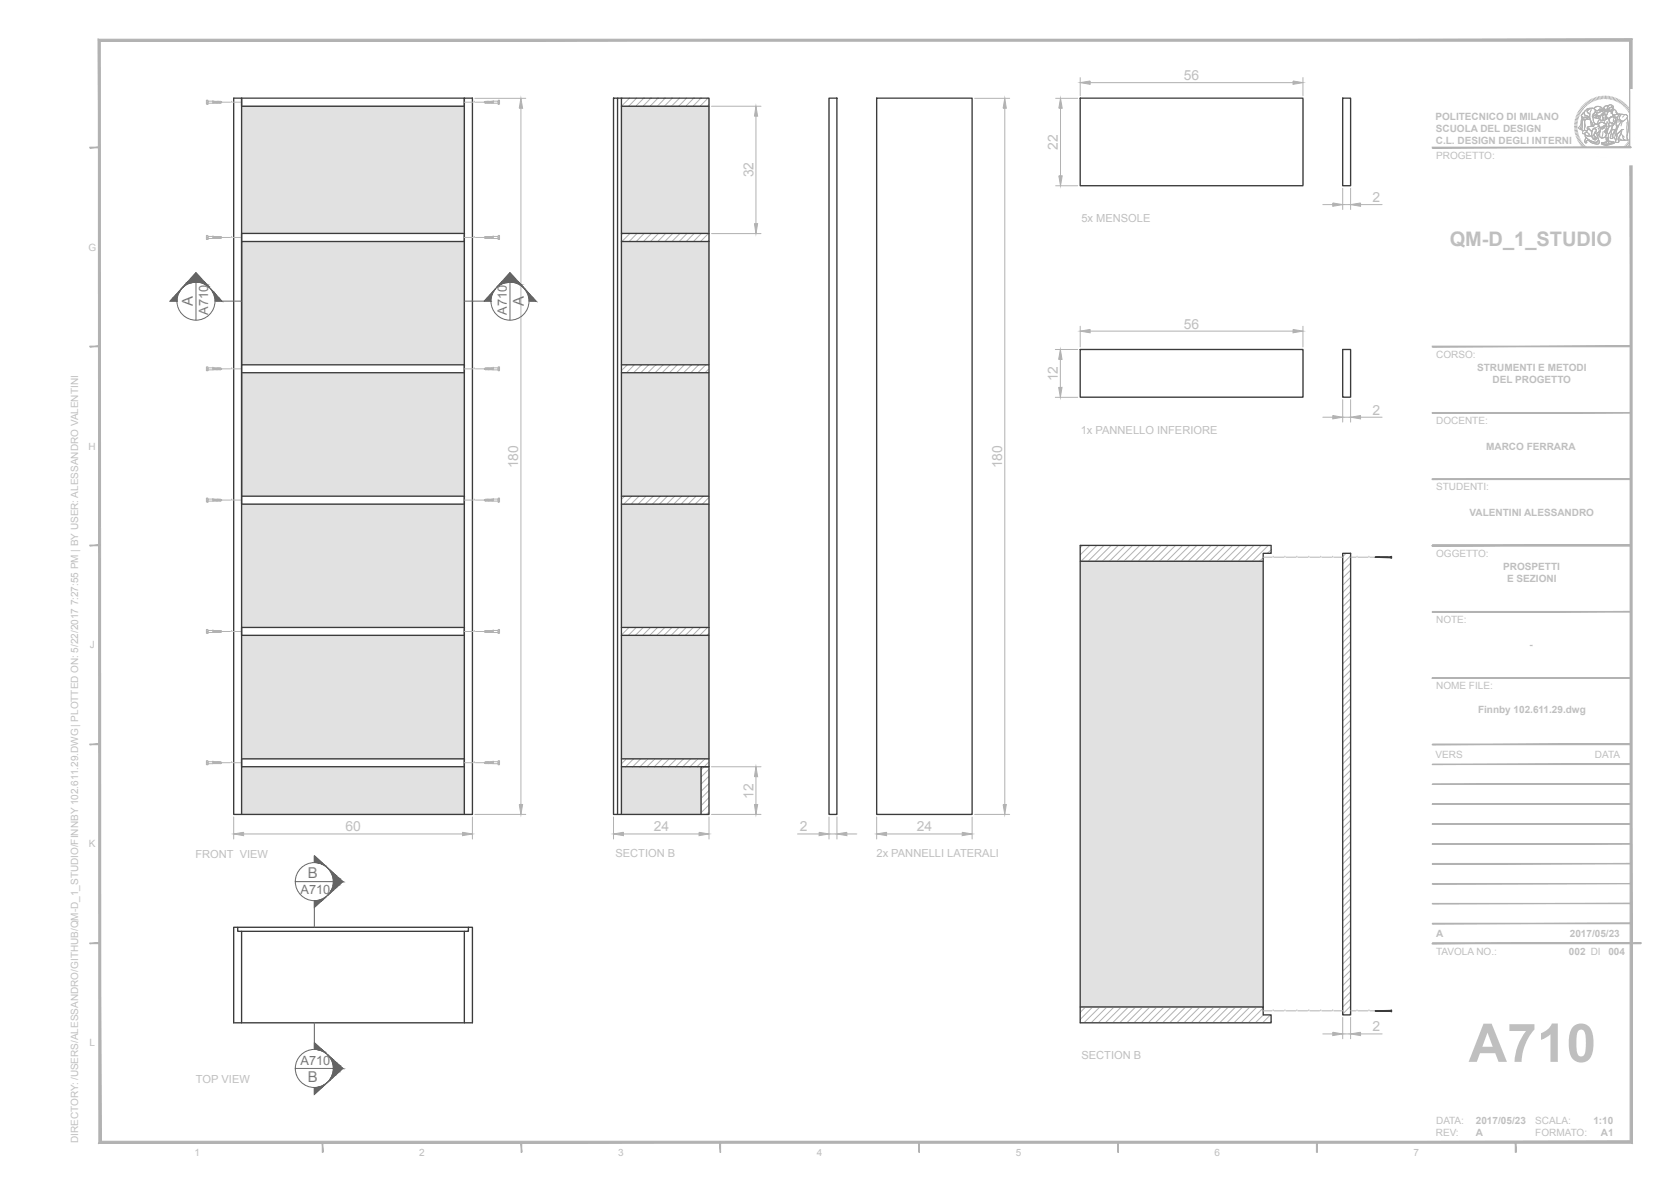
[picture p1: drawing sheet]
<svg xmlns="http://www.w3.org/2000/svg" width="420mm" height="297mm" viewBox="0 0 420 297" stroke-linecap="round" stroke-linejoin="round" font-family="sans-serif">
<defs><g id="words">
<text font-size="13.4" fill="#bfbfbf" x="369.3" y="266.9">A710</text>
<text font-size="5" fill="#bfbfbf" x="364.5" y="61.8">QM-D_1_STUDIO</text>
<g font-size="3.8" fill="#7c7c7c">
<text x="48.5" y="77" transform="rotate(-90 48.5 77)">A</text>
<text x="131.7" y="77" transform="rotate(-90 131.7 77)">A</text>
<text x="77.4" y="220.8">B</text>
<text x="77.4" y="272">B</text>
</g>
<g font-size="3.5" fill="#bfbfbf">
<text x="297.6" y="20.1">56</text>
<text x="266" y="37.6" transform="rotate(-90 266 37.6)">22</text>
<text x="189.4" y="44.6" transform="rotate(-90 189.4 44.6)">32</text>
<text x="345.1" y="50.8">2</text>
<text x="297.6" y="82.6">56</text>
<text x="266" y="95.9" transform="rotate(-90 266 95.9)">12</text>
<text x="345.1" y="104.2">2</text>
<text x="130.3" y="117.7" transform="rotate(-90 130.3 117.7)">180</text>
<text x="252" y="117.7" transform="rotate(-90 252 117.7)">180</text>
<text x="189.5" y="200.7" transform="rotate(-90 189.5 200.7)">12</text>
<text x="86.9" y="208.9">60</text>
<text x="164.4" y="208.9">24</text>
<text x="201.1" y="208.9">2</text>
<text x="230.5" y="208.9">24</text>
<text x="345.1" y="259.2">2</text>
</g>
<g font-size="3.2" fill="#7c7c7c">
<text x="52.4" y="79.1" transform="rotate(-90 52.4 79.1)">A710</text>
<text x="127.4" y="79.1" transform="rotate(-90 127.4 79.1)">A710</text>
<text x="75.6" y="224.6">A710</text>
<text x="75.6" y="267.7">A710</text>
</g>
<g font-size="2.8" fill="#bfbfbf">
<text x="271.9" y="55.9">5x MENSOLE</text>
<text x="271.7" y="109">1x PANNELLO INFERIORE</text>
<text x="49.1" y="215.6">FRONT VIEW</text>
<text x="154.7" y="215.3">SECTION B</text>
<text x="220.4" y="215.4">2x PANNELLI LATERALI</text>
<text x="271.9" y="266.2">SECTION B</text>
<text x="49.3" y="272.1">TOP VIEW</text>
</g>
<g font-size="2.5" fill="#bfbfbf">
<text x="360.9" y="30">POLITECNICO DI MILANO</text>
<text x="361" y="33">SCUOLA DEL DESIGN</text>
<text x="361" y="36.1">C.L. DESIGN DEGLI INTERNI</text>
<text x="361.1" y="39.9">PROGETTO:</text>
<text x="22.2" y="63">G</text>
<text x="361.1" y="89.9">CORSO:</text>
<text x="371.4" y="93.3">STRUMENTI E METODI</text>
<text x="375.3" y="96.3">DEL PROGETTO</text>
<text x="361.1" y="106.5">DOCENTE:</text>
<text x="22.3" y="113">H</text>
<text x="373.7" y="113">MARCO FERRARA</text>
<text x="361.1" y="123.2">STUDENTI:</text>
<text x="369.5" y="129.7">VALENTINI ALESSANDRO</text>
<text x="361.1" y="139.9">OGGETTO:</text>
<text x="378" y="143.3">PROSPETTI</text>
<text x="378.9" y="146.3">E SEZIONI</text>
<text x="361.1" y="156.5">NOTE:</text>
<text x="22.6" y="163">J</text>
<text x="384.6" y="163">-</text>
<text x="361.1" y="173.2">NOME FILE:</text>
<text x="371.6" y="179.1">Finnby 102.611.29.dwg</text>
<text x="361" y="190.5">VERS</text>
<text x="401" y="190.5">DATA</text>
<text x="22.4" y="213">K</text>
<text x="361.1" y="240">TAVOLA NO.:</text>
<text x="361.1" y="235.4">A</text>
<text x="394.5" y="240">002 DI</text>
<text x="394.7" y="235.4">2017/05/23</text>
<text x="404.4" y="240">004</text>
<text x="22.5" y="263">L</text>
<text x="19.6" y="287.3" transform="rotate(-90 19.6 287.3)">DIRECTORY: /USERS/ALESSANDRO/GITHUB/QM-D_1_STUDIO/FINNBY 102.611.29.DWG| PLOTTED ON: 5/22/2017 7:27:55 PM | BY USER: ALESSANDRO VALENTINI</text>
<text x="361" y="285.4">REV:</text>
<text x="361.1" y="282.5">DATA:</text>
<text x="371.1" y="285.4">A</text>
<text x="371.1" y="282.4">2017/05/23</text>
<text x="386" y="282.5">SCALA:</text>
<text x="386" y="285.4">FORMATO:</text>
<text x="400.6" y="282.4">1:10</text>
<text x="402.5" y="285.4">A1</text>
<text x="48.9" y="290.4">1</text>
<text x="105.4" y="290.4">2</text>
<text x="155.4" y="290.4">3</text>
<text x="205.4" y="290.4">4</text>
<text x="255.4" y="290.4">5</text>
<text x="305.4" y="290.4">6</text>
<text x="355.4" y="290.4">7</text>
</g>
</g></defs>
<g fill="none" stroke="#3b3b3b" stroke-width=".34">
<path d="M58.8 24.7h60v180h-60zM60.7 26.7h56.1M60.7 24.7v180M116.8 24.7v180M154.3 24.7h24v180h-24zM155.3 24.7v180M156.3 26.7h22M156.3 24.7v180M208.4 24.7h2v180h-2zM220.4 24.7h24v180h-24zM271.6 24.7h56v22h-56zM337.6 24.7h2v22h-2z"/>
<path d="M116.8 58.7h-56.1v68h56.1M156.3 58.7h22M60.7 60.7h56.1M156.3 60.7h22M60.7 93.7h56.1M60.7 91.7h56.1M156.3 93.7h22M156.3 91.7h22M271.6 87.8h56v12h-56zM337.6 87.8h2v12h-2zM60.7 124.7h56.1M156.3 126.7h22"/>
<path d="M156.3 124.7h22M337.6 139.1h2v115.9h-2zM349.8 139.9v.3l-4-.2 4.1-.1-.1 .3M60.7 159.7h56.1M60.7 157.7h56.1M156.3 159.7h22M156.3 157.7h22M271.6 141h46M317.6 141v-1.9h2v-2h-48v119.9h48v-2h-2v-1.9h-46M317.6 141v112.1M60.7 192.7h56.1M60.7 190.7h56.1"/>
<path d="M156.3 192.7h22h-2v12M156.3 190.7h22M59.8 233h58M60.7 234h56.1M60.7 257v-23h-.9v-1h-1v24h60v-24h-1v1h-1v23M349.8 253.9v.3l-4-.2 4.1-.1-.1 .3"/>
</g>
<g fill="#e1e1e1" stroke="#e1e1e1" stroke-width=".25">
<path d="M60.7 26.7l56.1 32h-56.1z"/>
<path d="M60.7 26.7h56.1v32z"/>
<path d="M156.3 192.7l20 12h-20z"/>
<path d="M156.3 192.7h20v12z"/>
<path d="M156.3 159.7l22 31h-22z"/>
<path d="M156.3 159.7h22v31z"/>
<path d="M156.3 126.7l22 31h-22z"/>
<path d="M156.3 126.7h22v31z"/>
<path d="M156.3 93.7l22 31h-22z"/>
<path d="M156.3 93.7h22v31z"/>
<path d="M156.3 60.7l22 31h-22z"/>
<path d="M156.3 60.7h22v31z"/>
<path d="M156.3 26.7l22 32h-22z"/>
<path d="M156.3 26.7h22v32z"/>
<path d="M60.7 192.7l56.1 12h-56.1z"/>
<path d="M60.7 192.7h56.1v12z"/>
<path d="M60.7 159.7l56.1 31h-56.1z"/>
<path d="M60.7 159.7h56.1v31z"/>
<path d="M60.7 126.7l56.1 31h-56.1z"/>
<path d="M60.7 126.7h56.1v31z"/>
<path d="M60.7 93.7l56.1 31h-56.1z"/>
<path d="M60.7 93.7h56.1v31z"/>
<path d="M60.7 60.7l56.1 31h-56.1z"/>
<path d="M60.7 60.7h56.1v31z"/>
<path d="M271.6 141l46 112.1h-46z"/>
<path d="M271.6 141h46v112.1z"/>
</g>
<g fill="none" stroke="#b2b2b2" stroke-width=".25">
<path d="M51.9 25.2h.4v1h-.4zM51.9 25.7h.4M52.3 25.4h1.2l.1 .5h-1.3zM53.6 25.5h.1M53.6 25.5v.4h.2M53.6 25.9h.1M53.6 25.4l.1 .5M53.7 25.5l.1 .4M53.7 25.5h.2M53.8 25.9h.2M53.9 25.5h.2M53.9 25.5l.1 .4"/>
<path d="M54 25.9h.1M54 25.4l.1 .5M54.1 25.5v.4M54.1 25.5h.1M54.1 25.9h.2M54.2 25.5h.2M54.2 25.5l.1 .4M54.3 25.9h.2M54.3 25.4l.1 .5M54.4 25.5l.1 .4M54.4 25.5h.2M54.5 25.9h.2"/>
<path d="M54.6 25.5h.1M54.6 25.5l.1 .4M54.7 25.9h.1M54.7 25.4v.5M54.7 25.5l.1 .4M54.7 25.5h.2M54.8 25.9h.2M54.9 25.5h.2M54.9 25.5l.1 .4M55 25.9h.2M55 25.4l.1 .5M55.1 25.5l.1 .4"/>
<path d="M55.1 25.5h.1M55.2 25.9h.1M55.2 25.5h.2M55.2 25.5l.1 .4M55.3 25.9h.2M55.3 25.4l.1 .5M55.4 25.5l.1 .4M55.4 25.5l.1 .1M55.5 25.6h.1M55.5 25.6l.1 .3 .1-.2M55.6 25.8l-.1 .1M55.6 25.5v.4"/>
<path d="M55.6 25.6l.2 .1zM55.8 25.7h2.2M58.3 25.7h.1M58.5 25.7h2.2M116.8 25.7h2.2M119.3 25.7h.1M119.5 25.7h2.3M121.8 25.7l.1-.1zM122 25.8v.1M122 25.5l-.1 .4M122 25.6h-.1M122 25.6l-.1 .3v-.2"/>
<path d="M122 25.9h.2M122.1 25.5h.2M122.1 25.5l-.1 .4M122.1 25.5l-.1 .1M122.2 25.9h.2M122.2 25.4l-.1 .5M122.3 25.5h.2M122.3 25.5l-.1 .4M122.4 25.9h.2M122.5 25.5h.1M122.5 25.5l-.1 .4M122.6 25.9h.1"/>
<path d="M122.6 25.4l-.1 .5M122.6 25.5h.2M122.6 25.5v.4M122.7 25.9h.2M122.8 25.5h.2M122.8 25.5l-.1 .4M122.9 25.9h.2M122.9 25.4l-.1 .5M123 25.5h.1M123 25.5l-.1 .4M123.1 25.9h.1M123.1 25.5h.2"/>
<path d="M123.1 25.5v.4M123.2 25.9h.2M123.2 25.4l-.1 .5M123.3 25.5h.2M123.3 25.5l-.1 .4M123.4 25.9h.2M123.5 25.5h.2M123.5 25.5l-.1 .4M123.6 25.9h.1M123.6 25.4l-.1 .5M123.7 25.5h.1M123.7 25.5l-.1 .4"/>
<path d="M123.8 25.5h.2M123.8 25.5l-.1 .4M123.9 25.9h.1M123.9 25.4l-.1 .5M124 25.5l1.3-.1v.5h-1.2zM124 25.5l-.1 .4h-.2M124 25.5h.1M125.3 25.2h.3v1h-.3zM125.3 25.7h.3M156.5 24.7l-.2 .2M158.3 24.7l-2 2M160.1 24.7l-2 2"/>
<path d="M161.9 24.7l-2 2M163.7 24.7l-2 2M165.4 24.7l-2 2M167.3 24.7l-2 2M169 24.7l-2 2M170.9 24.7l-2.1 2M172.6 24.7l-2 2M174.5 24.7l-2.1 2M176.2 24.7l-2 2M178 24.7l-2 2M178.3 26.2l-.5 .5M395.9 31.8h.6"/>
<path d="M395.9 31.1h.7M395.9 31.4h.7M395.9 30.7l.7 .1M396 30.3l.7 .2M396.1 30l.6 .1M396.2 29.7l.6 .1M396.3 29.3l.6 .2M396.4 29l.6 .2M396.5 28.6l.7 .3M396.6 32.1h-.7M396.6 32.4l-.7 .1M396.6 32.8h-.7"/>
<path d="M396.7 33l-.7 .2M396.7 28.3l.6 .3M396.7 33.4l-.6 .1M396.8 33.7l-.6 .2M396.9 28l.6 .3M396.9 34l-.6 .2M397 27.7l.6 .4M397 34.3l-.6 .2M397.1 34.6l-.6 .3M397.3 27.4l.5 .4M397.3 34.9l-.6 .3M397.4 35.2l-.6 .3"/>
<path d="M397.5 27.1l.5 .4M397.6 35.5l-.6 .3M397.7 26.8l.5 .5M397.8 35.8l-.6 .3M397.9 26.6l.5 .4M398 36l-.6 .4M398.2 26.3l.5 .5M398.2 36.3l-.6 .4M398.4 36.5l-.5 .4M398.4 26.1l.5 .5M398.6 36.7l-.5 .5M398.7 25.9l.4 .5"/>
<path d="M398.9 36.9l-.5 .6M399 25.6l.4 .5M399.1 37.2l-.4 .5M399.3 25.4l.4 .6M399.4 37.4l-.5 .5M399.6 25.2l.3 .6M399.6 37.6l-.4 .5M399.9 37.7l-.4 .6M399.9 25l.3 .6M400.2 37.9l-.4 .6M400.2 24.9l.3 .6M400.5 38l-.3 .7"/>
<path d="M400.6 24.8l.2 .5M400.8 38.2l-.3 .6M400.9 24.6l.2 .7M401.1 38.3l-.3 .6M401.2 24.5l.2 .6M401.4 38.4l-.2 .7M401.5 24.4l.2 .6M401.7 38.5l-.2 .7M401.9 31.2l.6-.5 .6 .1 .5 .3 .2 .5h-.5l-.6 .5-.4 .1v-.3l-.3-.2zM401.9 24.3l.1 .7M402 38.6l-.2 .7M402.3 24.2l.1 .7"/>
<path d="M402.3 32l.7 .4 .4-.2 .1-.5 .3-.1v-.2l-.3-.5-1-.2-.6 .7h-.2v-.6l.5-.8 .3 .2 .9 .1 .7-.5-.1-.3 .7 .2-.2 .3 .2 .7-.2 .5 .2 .6-.4 .5-.4 .2-.3 .6-.1-.2-.1 .1 .2 .3 .3-.1v.4l.2-.2-.4 .7 .1 .4-1.1 .2-.8-.7 .4-.6 .1-1M402.3 38.7l-.1 .6M402.6 24.2l.1 .6M402.6 38.7l-.1 .7M402.7 35.9l2-.4 1.1 .2-2 .6zM403 24.2v.6M403 38.7l-.1 .7M403.3 38.8v.6M403.3 24.1l.1 .7M403.6 38.8v.6M403.7 24.1l-.1 .7M403.8 36.3l2-.6v.3l-2 .6z"/>
<path d="M403.9 32.5h.1M403.9 38.8l.1 .6M404 24.2v.6M404.1 34.6l.2-.1 .2 1-.3-.5-.3 .7zM404.3 38.7v.7M404.4 26.6l.3-.2h.4l.4 .1 .2 .4-.1 .8-.4 .8v-.7l.3-.6-.2-.4-.6 .2-.2 1.1h-.3l-.1-.8zM404.4 24.2l-.1 .6M404.6 38.7l.1 .7M404.6 29.7l.5-.3 .6-.1 .9 .2 .1 .5-.2 .5-.6 .6-.6 .1-.6-.6zM404.7 27l.6-.2 .2 .4-.5 .7a.33 .33 0 0 1-.3 0 .33 .33 0 0 1-.2-.3zM404.7 31.7l.8-.1-.4 1.1-.7 1 .1 .4a.2 .2 0 0 1 0 .3 .2 .2 0 0 1-.3 .1l-.3 .7-.2-1.1zM404.7 24.2l-.1 .7"/>
<path d="M404.9 38.6l.1 .7M405.1 24.3l-.1 .7M405.1 32.7l.3-.1a.36 .36 0 0 1 .6 .1 .36 .36 0 0 1-.2 .5l-.4 .7v.4a.32 .32 0 0 1-.1 .5 .32 .32 0 0 1-.4-.3l.2-.8zM405.2 38.6l.2 .6M405.4 24.4l-.1 .6M405.5 29.2l.9-.5h.9l-.4 .4-.2 .6-.3-.3-.9-.1zM405.6 38.5l.1 .6M405.6 27.4l.6 .3 .5 1-.8 .3-.4-.2-.1-.5zM405.8 24.5l-.2 .6M405.8 38.4l.3 .6M406.1 30.7h.4l-.1 1.4a.69 .69 0 0 1-.9 .5l-.4 .1 .4-1.1zM406.1 24.6l-.2 .6"/>
<path d="M406.1 38.3l.3 .6M406.4 24.7l-.2 .6M406.4 38.1l.3 .7M406.7 33.6l1.1-1-.2 1-.7 1.2 .2 .8-.6 .2a.3 .3 0 0 1-.3-.2 .3 .3 0 0 1 .1-.4zM406.7 38l.3 .6M406.8 24.8l-.3 .7M407 37.8l.4 .6M407.1 25l-.3 .6M407.3 37.7l.4 .5M407.4 25.2l-.3 .6M407.6 37.5l.4 .5M407.7 28.7l.7 .2 .4-.1 .4 .4-.1 .5 .3 1.3v1.6l-.3 1.8 .3 .8h-2.2a.38 .38 0 0 1-.3-.3 .38 .38 0 0 1 .2-.4l.5-.9 .2-1-1.5 1.4-.1-.1 .4-1.6 .6-1.2a.57 .57 0 0 1 .8-.5l-.8-.8v-.4z"/>
<path d="M407.7 25.4l-.4 .5M407.8 37.3l.5 .5M408 25.6l-.4 .5M408.1 37.1l.4 .5M408.3 25.8l-.4 .5M408.3 36.9l.5 .5M408.6 26l-.5 .5M408.6 36.6l.5 .5M408.8 36.4l.5 .5M408.8 26.2l-.5 .5M409 36.1l.5 .5M409.1 26.5l-.5 .5"/>
<path d="M409.2 35.9l.5 .4M409.3 26.8l-.5 .4M409.4 35.6l.6 .4M409.5 27l-.5 .5M409.5 35.3l.6 .4M409.7 35l.6 .4M409.8 27.3l-.6 .4M409.9 34.8l.6 .2M410 27.6l-.6 .4M410 34.5l.6 .2M410.1 34.1l.7 .3M410.2 27.9l-.6 .4"/>
<path d="M410.2 33.9l.6 .2M410.3 33.6l.6 .1M410.3 28.2l-.6 .4M410.4 33.2l.6 .2M410.4 32.9l.7 .1M410.5 32.6l.6 .1M410.5 32h.7M410.5 28.6l-.6 .3M410.5 32.2l.7 .1M410.6 28.9l-.6 .3M410.8 29.2l-.7 .2M410.9 29.6l-.7 .1"/>
<path d="M411 29.9l-.7 .2M411.1 30.3l-.7 .1M411.1 30.6l-.7 .1M411.1 31h-.6M411.2 31.7h-.7M411.2 31.3l-.7 .1M51.9 59.2h.4v1h-.4zM51.9 59.7h.4M52.3 59.4h1.2l.1 .4-1.3 .1zM53.6 59.5h.1M53.6 59.5v.3h.2M53.6 59.8h.1"/>
<path d="M53.6 59.4l.1 .5M53.7 59.5l.1 .3M53.7 59.5h.2M53.8 59.8h.2M53.9 59.5h.2M53.9 59.5l.1 .3M54 59.8h.1M54 59.4l.1 .5M54.1 59.5v.3M54.1 59.5h.1M54.1 59.8h.2M54.2 59.5h.2"/>
<path d="M54.2 59.5l.1 .3M54.3 59.8h.2M54.3 59.4l.1 .5M54.4 59.5l.1 .3M54.4 59.5h.2M54.5 59.8h.2M54.6 59.5h.1M54.6 59.5l.1 .3M54.7 59.8h.1M54.7 59.4v.5M54.7 59.5l.1 .3M54.7 59.5h.2"/>
<path d="M54.8 59.8h.2M54.9 59.5h.2M54.9 59.5l.1 .3M55 59.8h.2M55 59.4l.1 .5M55.1 59.5l.1 .3M55.1 59.5h.1M55.2 59.8h.1M55.2 59.5h.2M55.2 59.5l.1 .3M55.3 59.8h.2M55.3 59.4l.1 .5"/>
<path d="M55.4 59.5l.1 .3M55.4 59.5h.1M55.5 59.5l.1 .1M55.5 59.5l.1 .3 .1-.1M55.6 59.8h-.1M55.6 59.5v.3M55.6 59.6l.2 .1zM55.8 59.7h2.2M58.3 59.7h.1M58.5 59.7h2.2M116.8 59.7h2.2M119.3 59.7h.1"/>
<path d="M119.5 59.7h2.3M121.8 59.7l.1-.1zM122 59.8h.1M122 59.5l-.1 .3M122 59.5l-.1 .1M122 59.5l-.1 .3v-.1M122 59.8h.2M122.1 59.5h.2M122.1 59.5l-.1 .3M122.1 59.5h-.1M122.2 59.8h.2M122.2 59.4l-.1 .5"/>
<path d="M122.3 59.5h.2M122.3 59.5l-.1 .3M122.4 59.8h.2M122.5 59.5h.1M122.5 59.5l-.1 .3M122.6 59.8h.1M122.6 59.4l-.1 .5M122.6 59.5h.2M122.6 59.5v.3M122.7 59.8h.2M122.8 59.5h.2M122.8 59.5l-.1 .3"/>
<path d="M122.9 59.8h.2M122.9 59.4l-.1 .5M123 59.5h.1M123 59.5l-.1 .3M123.1 59.8h.1M123.1 59.5h.2M123.1 59.5v.3M123.2 59.8h.2M123.2 59.4l-.1 .5M123.3 59.5h.2M123.3 59.5l-.1 .3M123.4 59.8h.2"/>
<path d="M123.5 59.5h.2M123.5 59.5l-.1 .3M123.6 59.8h.1M123.6 59.4l-.1 .5M123.7 59.5h.1M123.7 59.5l-.1 .3M123.8 59.5h.2M123.8 59.5l-.1 .3M123.9 59.8h.1M123.9 59.4l-.1 .5M124 59.5l1.3-.1v.5h-1.2zM124 59.5l-.1 .3h-.2"/>
<path d="M124 59.5h.1M125.3 59.2h.3v1h-.3zM125.3 59.7h.3M156.6 58.7l-.3 .3M158.4 58.7l-2 2M160.2 58.7l-2 2M162 58.7l-2 2M163.8 58.7l-2 2M165.6 58.7l-2 2M167.4 58.7l-2 2M169.2 58.7l-2 2M171 58.7l-2 2"/>
<path d="M172.8 58.7l-2 2M174.5 58.7l-1.9 2M176.4 58.7l-2 2M178.1 58.7l-2 2M178.3 60.4l-.3 .3M51.9 92.2h.4v1h-.4zM51.9 92.7h.4M52.3 92.4h1.2l.1 .5h-1.3zM53.6 92.5h.1M53.6 92.5v.4h.2M53.6 92.9h.1M53.6 92.4l.1 .5"/>
<path d="M53.7 92.5l.1 .4M53.7 92.5h.2M53.8 92.9h.2M53.9 92.5h.2M53.9 92.5l.1 .4M54 92.9h.1M54 92.4l.1 .5M54.1 92.5v.4M54.1 92.5h.1M54.1 92.9h.2M54.2 92.5h.2M54.2 92.5l.1 .4"/>
<path d="M54.3 92.9h.2M54.3 92.4l.1 .5M54.4 92.5l.1 .4M54.4 92.5h.2M54.5 92.9h.2M54.6 92.5h.1M54.6 92.5l.1 .4M54.7 92.9h.1M54.7 92.4v.5M54.7 92.5l.1 .4M54.7 92.5h.2M54.8 92.9h.2"/>
<path d="M54.9 92.5h.2M54.9 92.5l.1 .4M55 92.9h.2M55 92.4l.1 .5M55.1 92.5l.1 .4M55.1 92.5h.1M55.2 92.9h.1M55.2 92.5h.2M55.2 92.5l.1 .4M55.3 92.9h.2M55.3 92.4l.1 .5M55.4 92.5l.1 .4"/>
<path d="M55.4 92.5l.1 .1M55.5 92.6h.1M55.5 92.6l.1 .3 .1-.2M55.6 92.8l-.1 .1M55.6 92.5v.4M55.6 92.6l.2 .1zM55.8 92.7h2.2M58.3 92.7h.1M58.5 92.7h2.2M116.8 92.7h2.2M119.3 92.7h.1M119.5 92.7h2.3"/>
<path d="M121.8 92.7l.1-.1zM122 92.8v.1M122 92.5l-.1 .4M122 92.6h-.1M122 92.6l-.1 .3v-.2M122 92.9h.2M122.1 92.5h.2M122.1 92.5l-.1 .4M122.1 92.5l-.1 .1M122.2 92.9h.2M122.2 92.4l-.1 .5M122.3 92.5h.2"/>
<path d="M122.3 92.5l-.1 .4M122.4 92.9h.2M122.5 92.5h.1M122.5 92.5l-.1 .4M122.6 92.9h.1M122.6 92.4l-.1 .5M122.6 92.5h.2M122.6 92.5v.4M122.7 92.9h.2M122.8 92.5h.2M122.8 92.5l-.1 .4M122.9 92.9h.2"/>
<path d="M122.9 92.4l-.1 .5M123 92.5h.1M123 92.5l-.1 .4M123.1 92.9h.1M123.1 92.5h.2M123.1 92.5v.4M123.2 92.9h.2M123.2 92.4l-.1 .5M123.3 92.5h.2M123.3 92.5l-.1 .4M123.4 92.9h.2M123.5 92.5h.2"/>
<path d="M123.5 92.5l-.1 .4M123.6 92.9h.1M123.6 92.4l-.1 .5M123.7 92.5h.1M123.7 92.5l-.1 .4M123.8 92.5h.2M123.8 92.5l-.1 .4M123.9 92.9h.1M123.9 92.4l-.1 .5M124 92.5l1.3-.1v.5h-1.2zM124 92.5l-.1 .4h-.2M124 92.5h.1"/>
<path d="M125.3 92.2h.3v1h-.3zM125.3 92.7h.3M157.7 91.7l-1.4 1.4M159.5 91.7l-2 2M161.3 91.7l-2 2M163.1 91.7l-2 2M164.9 91.7l-2 2M166.7 91.7l-2 2M168.5 91.7l-2 2M170.3 91.7l-2 2M172.1 91.7l-2 2M173.9 91.7l-2 2"/>
<path d="M175.7 91.7l-2 2M177.5 91.7l-2 2M178.3 92.7l-1 1M51.9 125.2h.4v1h-.4zM51.9 125.7h.4M52.3 125.4h1.2l.1 .4-1.3 .1zM53.6 125.5h.1M53.6 125.5v.3h.2M53.6 125.8h.1M53.6 125.4l.1 .5M53.7 125.5l.1 .3M53.7 125.5h.2"/>
<path d="M53.8 125.8h.2M53.9 125.5h.2M53.9 125.5l.1 .3M54 125.8h.1M54 125.4l.1 .5M54.1 125.5v.3M54.1 125.5h.1M54.1 125.8h.2M54.2 125.5h.2M54.2 125.5l.1 .3M54.3 125.8h.2M54.3 125.4l.1 .5"/>
<path d="M54.4 125.5l.1 .3M54.4 125.5h.2M54.5 125.8h.2M54.6 125.5h.1M54.6 125.5l.1 .3M54.7 125.8h.1M54.7 125.4v.5M54.7 125.5l.1 .3M54.7 125.5h.2M54.8 125.8h.2M54.9 125.5h.2M54.9 125.5l.1 .3"/>
<path d="M55 125.8h.2M55 125.4l.1 .5M55.1 125.5l.1 .3M55.1 125.5h.1M55.2 125.8h.1M55.2 125.5h.2M55.2 125.5l.1 .3M55.3 125.8h.2M55.3 125.4l.1 .5M55.4 125.5l.1 .3M55.4 125.5l.1 .1M55.5 125.6h.1"/>
<path d="M55.5 125.6l.1 .2 .1-.1M55.6 125.8h-.1M55.6 125.5v.3M55.6 125.6l.2 .1zM55.8 125.7h2.2M58.3 125.7h.1M58.5 125.7h2.2M116.8 125.7h2.2M119.3 125.7h.1M119.5 125.7h2.3M121.8 125.7l.1-.1zM122 125.8h.1"/>
<path d="M122 125.5l-.1 .3M122 125.6h-.1M122 125.6l-.1 .2v-.1M122 125.8h.2M122.1 125.5h.2M122.1 125.5l-.1 .3M122.1 125.5l-.1 .1M122.2 125.8h.2M122.2 125.4l-.1 .5M122.3 125.5h.2M122.3 125.5l-.1 .3M122.4 125.8h.2"/>
<path d="M122.5 125.5h.1M122.5 125.5l-.1 .3M122.6 125.8h.1M122.6 125.4l-.1 .5M122.6 125.5h.2M122.6 125.5v.3M122.7 125.8h.2M122.8 125.5h.2M122.8 125.5l-.1 .3M122.9 125.8h.2M122.9 125.4l-.1 .5M123 125.5h.1"/>
<path d="M123 125.5l-.1 .3M123.1 125.8h.1M123.1 125.5h.2M123.1 125.5v.3M123.2 125.8h.2M123.2 125.4l-.1 .5M123.3 125.5h.2M123.3 125.5l-.1 .3M123.4 125.8h.2M123.5 125.5h.2M123.5 125.5l-.1 .3M123.6 125.8h.1"/>
<path d="M123.6 125.4l-.1 .5M123.7 125.5h.1M123.7 125.5l-.1 .3M123.8 125.5h.2M123.8 125.5l-.1 .3M123.9 125.8h.1M123.9 125.4l-.1 .5M124 125.5l1.3-.1v.5h-1.2zM124 125.5l-.1 .3h-.2M124 125.5h.1M125.3 125.2h.3v1h-.3zM125.3 125.7h.3"/>
<path d="M157.1 124.7l-.8 .8M158.8 124.7l-2 2M160.7 124.7l-2 2M162.4 124.7l-2 2M164.3 124.7l-2.1 2M166 124.7l-2 2M167.8 124.7l-2 2M169.6 124.7l-2 2M171.4 124.7l-2 2M173.2 124.7l-2 2M175 124.7l-2 2M176.8 124.7l-2 2"/>
<path d="M178.3 125l-1.7 1.7M272.2 137.1l-.6 .6M274 137.1l-2.4 2.3M275.8 137.1l-4 3.9M277.6 137.1l-4 3.9M279.4 137.1l-4 3.9M281.2 137.1l-4 3.9M283 137.1l-4 3.9M284.8 137.1l-4 3.9M286.6 137.1l-4 3.9M288.4 137.1l-4 3.9M290.2 137.1l-4 3.9"/>
<path d="M292 137.1l-4 3.9M293.8 137.1l-4 3.9M295.6 137.1l-4.1 3.9M297.3 137.1l-3.9 3.9M299.2 137.1l-4.1 3.9M300.9 137.1l-3.9 3.9M302.7 137.1l-4 3.9M304.5 137.1l-4 3.9M306.3 137.1l-4 3.9M308.1 137.1l-4 3.9M309.9 137.1l-4 3.9M311.7 137.1l-4 3.9"/>
<path d="M313.5 137.1l-4 3.9M315.3 137.1l-4 3.9M317.1 137.1l-4 3.9M318.9 137.1l-4 3.9M319.6 138.2l-.9 .9M338.5 139.1l-.9 .8M339.6 139.7l-2 2M51.9 158.2h.4v1h-.4zM51.9 158.7h.4M52.3 158.4h1.2l.1 .5h-1.3zM53.6 158.5h.1M53.6 158.5v.4h.2"/>
<path d="M53.6 158.9h.1M53.6 158.4l.1 .5M53.7 158.5l.1 .4M53.7 158.5h.2M53.8 158.9h.2M53.9 158.5h.2M53.9 158.5l.1 .4M54 158.9h.1M54 158.4l.1 .5M54.1 158.5v.4M54.1 158.5h.1M54.1 158.9h.2"/>
<path d="M54.2 158.5h.2M54.2 158.5l.1 .4M54.3 158.9h.2M54.3 158.4l.1 .5M54.4 158.5l.1 .4M54.4 158.5h.2M54.5 158.9h.2M54.6 158.5h.1M54.6 158.5l.1 .4M54.7 158.9h.1M54.7 158.4v.5M54.7 158.5l.1 .4"/>
<path d="M54.7 158.5h.2M54.8 158.9h.2M54.9 158.5h.2M54.9 158.5l.1 .4M55 158.9h.2M55 158.4l.1 .5M55.1 158.5l.1 .4M55.1 158.5h.1M55.2 158.9h.1M55.2 158.5h.2M55.2 158.5l.1 .4M55.3 158.9h.2"/>
<path d="M55.3 158.4l.1 .5M55.4 158.5l.1 .4M55.4 158.5l.1 .1M55.5 158.6h.1M55.5 158.6l.1 .3 .1-.2M55.6 158.8l-.1 .1M55.6 158.5v.4M55.6 158.6l.2 .1zM55.8 158.7h2.2M58.3 158.7h.1M58.5 158.7h2.2M116.8 158.7h2.2"/>
<path d="M119.3 158.7h.1M119.5 158.7h2.3M121.8 158.7l.1-.1zM122 158.8v.1M122 158.5l-.1 .4M122 158.6h-.1M122 158.6l-.1 .3v-.2M122 158.9h.2M122.1 158.5h.2M122.1 158.5l-.1 .4M122.1 158.5l-.1 .1M122.2 158.9h.2"/>
<path d="M122.2 158.4l-.1 .5M122.3 158.5h.2M122.3 158.5l-.1 .4M122.4 158.9h.2M122.5 158.5h.1M122.5 158.5l-.1 .4M122.6 158.9h.1M122.6 158.4l-.1 .5M122.6 158.5h.2M122.6 158.5v.4M122.7 158.9h.2M122.8 158.5h.2"/>
<path d="M122.8 158.5l-.1 .4M122.9 158.9h.2M122.9 158.4l-.1 .5M123 158.5h.1M123 158.5l-.1 .4M123.1 158.9h.1M123.1 158.5h.2M123.1 158.5v.4M123.2 158.9h.2M123.2 158.4l-.1 .5M123.3 158.5h.2M123.3 158.5l-.1 .4"/>
<path d="M123.4 158.9h.2M123.5 158.5h.2M123.5 158.5l-.1 .4M123.6 158.9h.1M123.6 158.4l-.1 .5M123.7 158.5h.1M123.7 158.5l-.1 .4M123.8 158.5h.2M123.8 158.5l-.1 .4M123.9 158.9h.1M123.9 158.4l-.1 .5M124 158.5l-.1 .4h-.2"/>
<path d="M124 158.5h.1M124.1 158.4h1.2v.5h-1.2zM125.3 158.2h.3v1h-.3zM125.3 158.7h.3M156.4 157.7l-.1 .1M158.2 157.7l-1.9 1.9M160 157.7l-2 2M161.8 157.7l-2 2M163.6 157.7l-2 2M165.4 157.7l-2 2M167.2 157.7l-2.1 2M169 157.7l-2 2"/>
<path d="M170.7 157.7l-2 2M172.6 157.7l-2 2M174.3 157.7l-2 2M176.1 157.7l-1.9 2M177.9 157.7l-2 2M178.3 159.2l-.6 .5M317.6 140.2l-.9 .8M317.6 140h2.2M320.1 140h.1M320.4 140h2.4M323.1 140h.1M323.4 140h2.4"/>
<path d="M326.1 140h.1M326.4 140h2.4M329.1 140h.1M329.4 140h2.4M332.1 140h.1M332.4 140h2.4M335.1 140h.1M335.4 140h2.2M339.6 141.5l-2 2M339.6 143.3l-2 2M339.6 145.1l-2 2M339.6 146.9l-2 2"/>
<path d="M339.6 148.7l-2 2M339.6 150.5l-2 2M339.6 152.3l-2 1.9M339.6 154.1l-2 2M339.6 155.9l-2 1.9M339.6 157.6l-2 2.1M339.6 159.5l-2 1.9M339.6 140h1.3M341.2 140h.1M341.5 140h2.4M344.2 140h.1M344.5 140h1.3"/>
<path d="M339.6 161.2l-2 2.1M339.6 163.1l-2 1.9M339.6 164.8l-2 2M339.6 166.7l-2 1.9M339.6 168.4l-2 2M339.6 170.2l-2 2M339.6 172l-2 2M339.6 173.8l-2 2M339.6 175.6l-2 2M339.6 177.4l-2 2M339.6 179.2l-2 2M51.9 191.2h.4v1h-.4z"/>
<path d="M51.9 191.7h.4M52.3 191.4h1.2l.1 .4-1.3 .1zM53.6 191.5h.1M53.6 191.5v.3h.2M53.6 191.8h.1M53.6 191.4l.1 .5M53.7 191.5l.1 .3M53.7 191.5h.2M53.8 191.8h.2M53.9 191.5h.2M53.9 191.5l.1 .3M54 191.8h.1"/>
<path d="M54 191.4l.1 .5M54.1 191.5v.3M54.1 191.5h.1M54.1 191.8h.2M54.2 191.5h.2M54.2 191.5l.1 .3M54.3 191.8h.2M54.3 191.4l.1 .5M54.4 191.5l.1 .3M54.4 191.5h.2M54.5 191.8h.2M54.6 191.5h.1"/>
<path d="M54.6 191.5l.1 .3M54.7 191.8h.1M54.7 191.4v.5M54.7 191.5l.1 .3M54.7 191.5h.2M54.8 191.8h.2M54.9 191.5h.2M54.9 191.5l.1 .3M55 191.8h.2M55 191.4l.1 .5M55.1 191.5l.1 .3M55.1 191.5h.1"/>
<path d="M55.2 191.8h.1M55.2 191.5h.2M55.2 191.5l.1 .3M55.3 191.8h.2M55.3 191.4l.1 .5M55.4 191.5l.1 .3M55.4 191.5l.1 .1M55.5 191.6h.1M55.5 191.6l.1 .2 .1-.1M55.6 191.8h-.1M55.6 191.5v.3M55.6 191.6l.2 .1z"/>
<path d="M55.8 191.7h2.2M58.3 191.7h.1M58.5 191.7h2.2M116.8 191.7h2.2M119.3 191.7h.1M119.5 191.7h2.3M121.8 191.7l.1-.1zM122 191.8h.1M122 191.5l-.1 .3M122 191.6h-.1M122 191.6l-.1 .2v-.1M122 191.8h.2"/>
<path d="M122.1 191.5h.2M122.1 191.5l-.1 .3M122.1 191.5l-.1 .1M122.2 191.8h.2M122.2 191.4l-.1 .5M122.3 191.5h.2M122.3 191.5l-.1 .3M122.4 191.8h.2M122.5 191.5h.1M122.5 191.5l-.1 .3M122.6 191.8h.1M122.6 191.4l-.1 .5"/>
<path d="M122.6 191.5h.2M122.6 191.5v.3M122.7 191.8h.2M122.8 191.5h.2M122.8 191.5l-.1 .3M122.9 191.8h.2M122.9 191.4l-.1 .5M123 191.5h.1M123 191.5l-.1 .3M123.1 191.8h.1M123.1 191.5h.2M123.1 191.5v.3"/>
<path d="M123.2 191.8h.2M123.2 191.4l-.1 .5M123.3 191.5h.2M123.3 191.5l-.1 .3M123.4 191.8h.2M123.5 191.5h.2M123.5 191.5l-.1 .3M123.6 191.8h.1M123.6 191.4l-.1 .5M123.7 191.5h.1M123.7 191.5l-.1 .3M123.8 191.5h.2"/>
<path d="M123.8 191.5l-.1 .3M123.9 191.8h.1M123.9 191.4l-.1 .5M124 191.5l-.1 .3h-.2M124 191.5h.1M124.1 191.4h1.2v.5h-1.2zM125.3 191.2h.3v1h-.3zM125.3 191.7h.3M157.5 190.7l-1.2 1.2M159.3 190.7l-2 2M161.1 190.7l-2 2M162.9 190.7l-2 2"/>
<path d="M164.7 190.7l-2 2M166.5 190.7l-2 2M168.3 190.7l-2 2M170.1 190.7l-2 2M171.9 190.7l-2 2M173.7 190.7l-2 2M175.5 190.7l-2 2M177.2 190.7l-1.9 2M178.3 191.5l-2 2M178.3 193.3l-2 2M178.3 195.1l-2 1.9M178.3 196.9l-2 2"/>
<path d="M178.3 198.7l-2 1.9M339.6 181l-2 2M339.6 182.8l-2 2M339.6 184.6l-2 2M339.6 186.4l-2 2M339.6 188.2l-2 2M339.6 190l-2 2M339.6 191.8l-2 2M339.6 193.6l-2 2M339.6 195.4l-2 2M339.6 197.2l-2 2M339.6 199l-2 2"/>
<path d="M178.3 200.4l-2 2.1M178.3 202.3l-2 1.9M178.3 204l-.7 .7M339.6 200.8l-2 2M339.6 202.6l-2 1.9M339.6 204.4l-2 2M339.6 206.1l-2 2M339.6 207.9l-2 2.1M339.6 209.7l-2 2M339.6 211.5l-2 2.1M339.6 213.3l-2 2M339.6 215.1l-2 2"/>
<path d="M339.6 216.9l-2 2M339.6 218.7l-2 2M339.6 220.5l-2 2M339.6 222.3l-2 2M339.6 224.1l-2 2M339.6 225.9l-2 2M339.6 227.7l-2 2M339.6 229.5l-2 2M339.6 231.3l-2 2M339.6 233.1l-2 2M339.6 234.9l-2 2M339.6 236.7l-2 2"/>
<path d="M339.6 238.5l-2 2M273 253.1l-1.4 1.3M274.7 253.1l-3.1 3.1M276.6 253.1l-4.1 3.9M278.3 253.1l-3.9 3.9M280.1 253.1l-4 3.9M281.9 253.1l-4 3.9M283.7 253.1l-4 3.9M285.5 253.1l-4 3.9M287.3 253.1l-4 3.9M289.1 253.1l-4 3.9M290.9 253.1l-4 3.9"/>
<path d="M292.7 253.1l-4 3.9M294.5 253.1l-4 3.9M296.3 253.1l-4 3.9M298.1 253.1l-4 3.9M299.9 253.1l-4 3.9M301.7 253.1l-4 3.9M303.5 253.1l-4 3.9M305.3 253.1l-4 3.9M307.1 253.1l-4 3.9M308.9 253.1l-4 3.9M310.7 253.1l-4 3.9M312.5 253.1l-4 3.9"/>
<path d="M314.3 253.1l-4 3.9M316.1 253.1l-4 3.9M317.6 253.3l-3.7 3.7M317.6 254h2.2M317.7 255l-2.1 2M319.4 255l-1.9 2M319.6 256.7l-.4 .3M320.1 254h.1M320.4 254h2.4M323.1 254h.1M323.4 254h2.4M326.1 254h.1"/>
<path d="M326.4 254h2.4M329.1 254h.1M329.4 254h2.4M332.1 254h.1M332.4 254h2.4M335.1 254h.1M335.4 254h2.2M339.6 240.3l-2 2M339.6 242.1l-2 2M339.6 243.9l-2 2M339.6 245.6l-2 2.1M339.6 247.5l-2 2"/>
<path d="M339.6 249.2l-2 2.1M339.6 251.1l-2 2M339.6 252.8l-2 2M339.6 254.7l-.4 .3M339.6 254h1.3M341.2 254h.1M341.5 254h2.4M344.2 254h.1M344.5 254h1.3"/>
</g>
<g fill="#b2b2b2" stroke="#b2b2b2" stroke-width=".25">
<path d="M24.8 287.3l385.1-.5h-384.5zM24.8 287.3l385.1-.5 .5 .5z"/>
<path d="M409.9 10.4v276.4l.5 .5zM409.9 10.4l.5-.6v277.5z"/>
<path d="M25.2 10.4h384.7l.5-.6zM24.7 9.8h385.7l-385.2 .6z"/>
<path d="M24.7 9.8l.7 277-.2-276.4zM24.7 9.8l.7 277-.6 .5z"/>
<path d="M22.6 87.2h2.5v-.2zM22.6 87h2.5l-2.5 .2z"/>
<path d="M22.6 137.1h2.5v-.1zM22.6 137h2.5l-2.5 .1z"/>
<path d="M22.6 187.1h2.5v-.1zM22.6 187h2.5l-2.5 .1z"/>
<path d="M22.6 237.1h2.5v-.1zM22.6 237h2.5l-2.5 .1z"/>
<path d="M22.6 37.2h2.5v-.2zM22.6 37h2.5l-2.5 .2z"/>
<path d="M381 287l.2 2.5v-2.5zM381 287l.2 2.5h-.2z"/>
<path d="M331 287l.2 2.5v-2.5zM331 287l.2 2.5h-.2z"/>
<path d="M281 287l.2 2.5v-2.5zM281 287l.2 2.5h-.2z"/>
<path d="M231 287l.2 2.5v-2.5zM231 287l.2 2.5h-.2z"/>
<path d="M181 287l.2 2.5v-2.5zM181 287l.2 2.5h-.2z"/>
<path d="M131 287l.2 2.5v-2.5zM131 287l.2 2.5h-.2z"/>
<path d="M81 287l.2 2.5v-2.5zM81 287l.2 2.5h-.2z"/>
</g>
<path d="M403.4 32.9l.2 .2 .4-.7a.19 .19 0 0 1 .3-.1 .19 .19 0 0 1-.1 .3l-.3 1v-.4l-.3 .1-.2-.2zM403.9 32.5h.1" fill="none" stroke="#b2b2b2" stroke-width=".25"/>
<g fill="none" stroke="#b2b2b2" stroke-width=".25">
<path d="M397.7 29.4h1l.5 .3 .5-.4v.3a.25 .25 0 0 1 .1 .4 .25 .25 0 0 1-.4 0l-1.4-.1-.2-.1zM397.9 28.5l.2-.1a.21 .21 0 0 1 .3-.2 .21 .21 0 0 1 0 .4l.2 .4 1 .4-.4 .3-.5-.3h-.9l-.2-.5zM398 29.9l-.3 .5-.1 1.3-.3 .5a.21 .21 0 0 0 0 .4 .21 .21 0 0 0 .3 0M398.1 30.1l.6-.1-.3 .3v2.5l-.5-.1a.19 .19 0 0 1-.3-.1 .19 .19 0 0 1 .1-.3zM398.5 27.9l.7-.6 1.2-.1-.9 .3-.4 .4 .2 .5 .5 .2-.1 .8-1.3-.5v-.6zM398.6 30.1l1.2-.1 .6 1.1-.1 .5-1.1 .3-.1 .4a.28 .28 0 0 1 .1 .3 .28 .28 0 0 1-.2 .2l-.1 .2-.5-.4zM398.6 33.9l.6 .3h.6a.22 .22 0 0 1 .3-.1 .22 .22 0 0 1 .2 .2l.4 .5-.1 .2 .3-.2 .2 .4-.2-.5 .3 .4-.1-.5 .4 .1-.5-.5a.27 .27 0 0 1-.3-.1 .27 .27 0 0 1 .2-.4l.1-.4 .4 .2 .5 1.4-.2 .6-.3 .3h-.5l-1.4-.6-.8-.8zM398.7 34.6l.8 .6 1.4 .6h.5l.3-.3a.21 .21 0 0 1 .3-.3 .21 .21 0 0 1 .1 .3v.5l-.3 .2-1.3-.2-1.1-.8-.6 .3 .2 .2-.1 .1a.25 .25 0 0 1-.3 .1 .25 .25 0 0 1-.1-.3zM399.2 32l1.2-.3a.26 .26 0 0 0 .4-.1 .26 .26 0 0 0 0-.3l.6-.1 .6 .3 .4 .8-.1 .6-.7 .6h-.4l-.2-.2 .4-.4-.2-.4-.4-.3-.5 .8-.4-.2a.39 .39 0 0 0-.2-.4 .39 .39 0 0 0-.5 .1zM399.2 32.6h.1a.29 .29 0 0 1 .3-.2 .29 .29 0 0 1 .2 .3l.5 .3v1.1l-1.1 .1-.5-.2-.3-.5 .7-.2-.2-.3zM399.2 27.7l.5-.4 .7-.1 .7 .4v.6l-.5 .4-.2 .6 .3 1.5 .6 .5-.5 .2a.29 .29 0 0 1-.5 .2 .29 .29 0 0 1 .1-.5l-.6-1.2v-1.3h-.3l-.4-.4zM399.8 30h-1.5a.57 .57 0 0 0-.7 .1 .57 .57 0 0 0-.1 .6l-.1 .7-.5 .7 .3 .3"/>
<path d="M400.6 32.4l.2-.2 .6 .4v.3l-.2 .1-.4 .8a.35 .35 0 0 0 0 .4 .35 .35 0 0 0 .4 .2l.3 .3-.4-.1 .2 .5-.4-.4 .2 .5-.2-.4-.3 .2 .1-.2-.4-.3-.1-.6 .1-.9zM400.7 29.1l.7-.3 .3 .2-.4 .2 .2 .5-.6-.1zM400.7 28.5l.9-.3v.2a.39 .39 0 0 1-.5 .5l-.7 .3zM400.8 27.2l.7-.5h.6l.6 .3 .1 .3a.26 .26 0 0 1-.1 .3 .26 .26 0 0 1-.4-.2l-.5 .4h-.4zM401.1 27.6l.7 .2 .5-.5 .3 .3-.2 .5-.4 .2-.4-.1-.6 .1zM401.4 29.1l.9 .1h-.3v.5h-.3l-.4-.2zM401.8 29.1h.5l-.3 .1-.1 .5-.6-.2 .1-.4h.4l-.1 .1M401.9 34l.8 .7M402.2 27.7l.2 .1M402.3 27.8h.1M402.3 32l1.2-.4-.1 .6-.5 .2-.5-.2zM402.6 27.9l.3-.1 .5 .1v-.2l.2 .1a.33 .33 0 0 1-.3 .4 .33 .33 0 0 1-.4-.2z"/>
<path d="M402.6 28.8l.8-.3 .5 .6 .2 .5-.2 .4-.3-.1 .2-.4-.2-.6-.4-.3-.3 .1-.1 .4 .3 .7a.41 .41 0 0 1-.3 .5 .41 .41 0 0 1-.5-.2l-.1-.3 .2-.2zM402.7 35.9l1.1 .4v.3l-1.1-.4zM402.7 35.9l2-.4 1.1 .2-2 .6zM402.9 28.7l.5-.1 .3 .4 .1 .9-.2 .3h-.6zM403.1 27.5l.3-.1 .4 .3a.21 .21 0 0 1 .1 .2 .21 .21 0 0 1-.3 .2l-.2-.4v.2l-.4-.1zM403.1 33.1l-.4 1.6 1.1-.2M403.1 31.9h.2M403.2 31.9h-.1M403.2 28.9v.1M403.3 28.9l-.2 .1M403.4 27.9l-.2-.1-.6 .1 .7 .4a.28 .28 0 0 0 .3-.3 .28 .28 0 0 0-.2-.3v.3M403.7 29.2l-.1 .1"/>
<path d="M403.8 36.3v.3M403.9 33.1v.5l.2-.2M403.9 27.5l.2 .4M404.1 32.8l-.2 .3v-.2M404.1 30.5l-.2 1.4M404.2 31.7l-.4 .4 .1 .4M404.3 32.3l-.4 .2-.3 .6-.1-.2-.1 .1 .2 .3 .3-.1M404.7 27.3l.2 .1M404.7 31.7l-1 2.5 .2 1 .4-.7 .2 1.4-.3-.9-.4 1.1 .1-.9M404.7 31.7h.1M404.7 27.8h.2M404.7 30.7l-.2 .4 .1 .6 1-.2 .4-.6"/>
<path d="M404.7 27.4h.1M404.8 27.7h.1M405.1 27.5l.2 .1M405.2 27.5v.1M405.4 30.8h.1M405.5 29.2l.3-.2-.4-.3v-.4l-.2 .2v-.7l-.2 .1a.33 .33 0 0 1-.3 0 .33 .33 0 0 1-.2-.3v.5h-.3l-.1-.8 .3-.7-.1-.1-.7 .2-.3 .3v.4l.5 .2 .1 .4 .1-.2 .1 .2 .1 .6-.3 .5 .1 .4M405.5 29.2l-.8 .5M405.6 30.8h-.3M405.6 31.1h.1M405.8 35.7v.3l-2 .6-1.1-.4v-.3M405.9 32.6l-.5 1.7a.33 .33 0 0 1 0 .5 .33 .33 0 0 1-.5-.2l.2-.9v-1M406.3 32.5l-1.1 .2"/>
<path d="M406.5 30.7l-.1 1.6-.6 1.4 .2 1.1 .3 .3M406.7 29.7l.2-.6 .4-.4 1.6 .1 .3 .4-.1 .5-1.1 .9-.6-.1-.7-.6-.1 .3-.9 1h-.4l-.6-.6v-.6l.3-.5 .7-.1 .2 .3-.3 .8h.3l.5-.5-.2-.6-1.1-.1-.5 .4v.5M407.2 34.8l.6 .4M407.4 28.7l-1.1 .1-.8 .4M407.6 30.6l-.9 1.4-.5 2 1.6-1.4 .5-.1M407.7 28.7l-.5 .6v.5l.3 .4 .6 .3M407.8 32.7l-.2 .9-.7 1.3 .2 .7-.6 .2a.29 .29 0 0 1-.3-.2 .29 .29 0 0 1 .1-.4l.4-1.6M407.9 30.6l-.3 1.1M408 34.1l.1 .6 .5 .5M409.1 29.7l.3 1.7v1l-.3 2.1 .3 .7h-2.4"/>
</g>
<g fill="none" stroke="#b2b2b2" stroke-width=".25">
<path d="M398.4 33.5l.2 .4 .4 .2h1.3M398.6 33.9l.1 .5 .7 .7 2 .9M398.7 34.5l-.2 1.1a.26 .26 0 0 0 .2 .3 .26 .26 0 0 0 .3-.2l-.2-.2 .5-.3 1.2 .8 1.3 .2 .3-.4-.2-.6M398.9 33l-.3-.2h-.5l-.2 .3v.5h.4l.5-.3h.3l.5 .5M399.5 32.3l.8 .7M399.6 33.8h.1M400.6 32.4l.2-.2 .6 .4v.3l-.2 .1-.4 .8a.37 .37 0 0 0 0 .4 .37 .37 0 0 0 .4 .2l.3 .3-.4-.1 .2 .5-.4-.4 .2 .5-.2-.4-.3 .2 .1-.2-.4-.3-.1-.5 .1-1zM401.3 31.2l.6 .2 .4 .6 .1 .7-.4 .4M401.4 33.5l.5 1.7-.3 .5-.7 .1M401.8 32.2l.3 .4-.1 .5-.5 .4-.4-.2M401.9 31.4v-.2l.6-.5 1.1 .3 .1 .7-.4-.1-1 .4M402.2 33.4l.1 1"/>
<path d="M402.2 30l-.4 .6-.1 .7M403 27.8l.1-.4h.4l.4 .4v.2l-.3 .1M403 32.2h.1M403.1 32.1l.1 .1M403.4 30.3v.6M403.5 31.7l-.1 .5-.4 .2-.5-.3M403.6 28.9l-.3-.3-.5 .3 .3 .8-.1 .6h-.5l-.3-.3 .6-1.4 .6-.1 .3 .3 .4 1-.3 .2-.2-.3M403.7 29.1l.1 .1a.36 .36 0 0 1-.2 .5 .36 .36 0 0 1-.5-.1h-.1M403.9 28l.1-.2 .2 .4-.3 .9M404.1 29.7l.4 .3M404.4 26.6l.4-.3 .8 .3v1.1l-.4 .8-.1-.1 .4-1.2-.2-.4-.6 .2-.2 1.1h-.3l-.1-.9zM404.4 26.6l-.9 .1-.2 .3v.3"/>
<path d="M404.5 27.6l.2 .4 .5-.2M405.4 28.3v.3l.4 .4M405.5 31.6l-.4 1.1-.7 1v.9M405.6 27.4l.7 .4 .2 .5M406.2 28.2l.6 .4"/>
</g>
<g fill="none" stroke="#b2b2b2" stroke-width=".25">
<path d="M271.6 19.5v4.6M327.6 19.5v4.6M119.4 24.7h12.8M131 27.2v175M178.9 26.7h12.4M190.1 29.2v27M245.1 24.7h8.8M252.6 27.2v175M265.4 24.7h5.6M266.7 27.2v17M274.1 20.8h51M397.8 29.4v.4"/>
<path d="M398.2 30l-.3 .4v1.4l-.3 .8 .7 .2M398.4 28.1l-.8 .8 .3 .6 .8-.1 .4 .3 .6-.4M398.7 30l-.3 .3 .1 2.5M399.5 32.4l-.5 .4 .1 .5M399.9 30.3l.2 1.4M400.1 27.5l-.3 .9-.1 1.3 .7 1.4-.1 .3 .1 .3a.26 .26 0 0 0 .4-.1 .26 .26 0 0 0 0-.3l.5-.1-.6-.5-.3-1.4 .2-.7 .6-.6-.3-.6-1.2-.2-.7 .2-.6 .6v.9l1.2 .5M400.3 31.6l-1.1 .3-.1 .5 .2 .1M400.4 27.2l-.7 .1-.6 .5 .2 .6 .4 .2M400.7 29.1l.2 .5 .6 .1M400.8 27.3l.6-.6h.6l.8 .5a.25 .25 0 0 1 0 .4 .25 .25 0 0 1-.4-.1l-.1-.1-.6 .4h-.5l-.1-.2M401.4 28.8l.3 .2M401.5 28.5v.2l-1.1 .5"/>
<path d="M401.5 32.1l-.7 .1M401.6 28.2l-.3 .5M401.7 31.7l.7 .6M402.1 28.1l.1 .1M402.4 32.8l-.3 1-.4 .4M402.5 32.2h-.1M402.6 27.6l-.2 .5-.4 .2-.4-.1-.6 .1M403.5 28.8l.2 .2-.1 .2M403.7 29.9l-.2 .3h-.5M404.3 30.6l-.4 .8M406.2 30.4l-.1 .4M406.2 29.4l.3 .1 .2 .4"/>
<path d="M406.4 33.9a.23 .23 0 0 0-.2 .3 .23 .23 0 0 0 .3 .1M406.7 31.4l.1 .6M407.2 30.6l-.9 .1M407.6 33.6l.8 .9M408.3 29.2l-.3 .2M409.1 30.8v3.3M178.9 58.7h12.4M265.4 46.7h5.6M332.6 51.4h2.5M337.6 47.3v5.3M337.6 51.4h2M339.6 47.3v5.3"/>
<path d="M342.1 51.4h5.4M265.3 87.8h5.7M265.3 99.9h5.7M266.6 90.3v7.1M271.6 82v5.2M274.1 83.2h51M327.6 82v5.2M332.6 104.8h2.5M337.6 100.4v5.7M337.6 104.8h2M339.6 100.4v5.7M342.1 104.8h5.4"/>
<path d="M178.9 192.7h12.4M190.1 195.2v7M58.8 205.3v5.5M61.3 209.6h55M118.8 205.3v5.5M119.4 204.7h12.8M154.3 205.3v5.5M156.8 209.6h19M178.3 205.3v5.5M178.9 204.7h12.4M200.5 209.6h5.5M208.4 209.6h2"/>
<path d="M208.4 205.3v5.5M210.4 205.3v5.5M212.9 209.6h2.5M220.4 205.3v5.5M222.9 209.6h19M244.4 205.3v5.5M245.1 204.7h8.8M332.6 259.8h2.5M337.6 255.7v5.4M337.6 259.8h2M339.6 255.7v5.4M342.1 259.8h5.4"/>
</g>
<g fill="#fff" stroke="#fff" stroke-width=".25">
<path d="M413.8 27.7v12.2l-3.7-2.8z"/>
<path d="M385.1 41.4h28.7v-.3zM385.1 37.1l28.7 4-28.7 .3z"/>
<path d="M385.1 37.1l28.7 2.8-3.7-2.8zM385.1 37.1l28.7 2.8v1.2z"/>
<path d="M410.1 22.5l3.7 5.2v-5.2zM410.1 22.5l3.7 5.2-3.7 9.4z"/>
</g>
<path d="M413.8 22.5h-3.7v14.6h-25v4.3h28.7" fill="none" stroke="#fff" stroke-width=".25"/>
<g fill="#b2b2b2" stroke="#b2b2b2" stroke-width=".25">
<path d="M58.8 209.6l2.5-.4v.8z"/>
<path d="M116.3 209.2l2.5 .4-2.5 .4z"/>
<path d="M154.3 209.6l2.5-.4v.8z"/>
<path d="M175.8 209.2l2.5 .4-2.5 .4z"/>
<path d="M130.6 202.2h.8l-.4 2.5z"/>
<path d="M131 24.7l.4 2.5h-.8z"/>
<path d="M190.1 26.7l.4 2.5h-.8z"/>
<path d="M189.7 56.2h.8l-.4 2.5z"/>
<path d="M190.1 192.7l.4 2.5h-.8z"/>
<path d="M189.7 202.2h.8l-.4 2.5z"/>
<path d="M252.6 24.7l.4 2.5h-.8z"/>
<path d="M252.2 202.2h.8l-.4 2.5z"/>
<path d="M220.4 209.6l2.5-.4v.8z"/>
<path d="M241.9 209.2l2.5 .4-2.5 .4z"/>
<path d="M271.6 83.2l2.5-.4v.8z"/>
<path d="M325.1 82.8l2.5 .4-2.5 .4z"/>
<path d="M271.6 20.8l2.5-.5v.9z"/>
<path d="M325.1 20.3l2.5 .5-2.5 .4z"/>
<path d="M266.7 24.7l.4 2.5h-.9z"/>
<path d="M266.2 44.2h.9l-.4 2.5z"/>
<path d="M266.6 87.8l.4 2.5h-.8z"/>
<path d="M266.2 97.4h.8l-.4 2.5z"/>
<path d="M210.4 209.6l2.5-.4v.8z"/>
<path d="M206 209.2l2.4 .4-2.4 .4z"/>
<path d="M335.1 51l2.5 .4-2.5 .4z"/>
<path d="M339.6 51.4l2.5-.4v.8z"/>
<path d="M335.1 104.4l2.5 .4-2.5 .5z"/>
<path d="M339.6 104.8l2.5-.4v.9z"/>
<path d="M335.1 259.4l2.5 .4-2.5 .5z"/>
<path d="M339.6 259.8l2.5-.4v.9z"/>
<path d="M410.1 237.1h2.5v-.1zM410.1 237h2.5l-2.5 .1z"/>
<path d="M360.1 237v.1l50-.1zM360.1 237.1l50-.1v.1z"/>
<path d="M360.1 237v.1l50-.1zM360.1 237.1l50-.1v.1z"/>
<path d="M360.1 232v.1l50-.1zM360.1 232.1l50-.1v.1z"/>
<path d="M360.1 227h50zM360.1 227.1l50-.1z"/>
<path d="M360.1 222h50zM360.1 222.1l50-.1z"/>
<path d="M360.1 217v.1l50-.1zM360.1 217.1l50-.1v.1z"/>
<path d="M360.1 212v.1l50-.1zM360.1 212.1l50-.1v.1z"/>
<path d="M360.1 207v.1l50-.1zM360.1 207.1l50-.1v.1z"/>
<path d="M360.1 202v.1l50-.1zM360.1 202.1l50-.1v.1z"/>
<path d="M360.1 197v.1l50-.1zM360.1 197.1l50-.1v.1z"/>
<path d="M360.1 103.8h50v-.1zM360.1 103.7h50l-50 .1z"/>
<path d="M360.1 120.5h50v-.2zM360.1 120.3h50l-50 .2z"/>
<path d="M360.1 120.3v.2l50-.2zM360.1 120.5l50-.2v.2z"/>
<path d="M360.1 137v.1l50-.1zM360.1 137.1l50-.1v.1z"/>
<path d="M360.1 37.2h50v-.2zM360.1 37h50l-50 .2z"/>
<path d="M360.1 137v.1l50-.1zM360.1 137.1l50-.1v.1z"/>
<path d="M360.1 153.7v.1l50-.1zM360.1 153.8l50-.1v.1z"/>
<path d="M360.1 137v.1l50-.1zM360.1 137.1l50-.1v.1z"/>
<path d="M360.1 137v.1l50-.1zM360.1 137.1l50-.1v.1z"/>
<path d="M360.1 87.2h50v-.2zM360.1 87h50l-50 .2z"/>
<path d="M360.1 170.3v.2l50-.2zM360.1 170.5l50-.2v.2z"/>
<path d="M360.1 170.3v.2l50-.2zM360.1 170.5l50-.2v.2z"/>
<path d="M360.1 192v.1l50-.1zM360.1 192.1l50-.1v.1z"/>
<path d="M360.1 187v.1l50-.1zM360.1 187.1l50-.1v.1z"/>
<path d="M410.1 237.1h2.5v-.1zM410.1 237h2.5l-2.5 .1z"/>
</g>
<g fill="#696969" stroke="#696969" stroke-width=".25">
<path d="M79 215l1.9 1.7h-1.9z"/>
<path d="M79 216.7l2 .1z"/>
<path d="M79.9 216.8l1.3 .3z"/>
<path d="M79.9 216.8h1.1l.2 .3z"/>
<path d="M81.5 217.5l.8 .5z"/>
<path d="M80.8 217.1l.9 .4z"/>
<path d="M80.8 217.1h.4l.5 .4z"/>
<path d="M82.3 218l.6 .6z"/>
<path d="M82.8 218.6l.9 .7h-.5z"/>
<path d="M82.8 218.6l.9 .7z"/>
<path d="M83.2 219.3l1.3 .7h-.9z"/>
<path d="M83.2 219.3h.5l.8 .7z"/>
<path d="M83.6 220l1.7 .8h-1.5z"/>
<path d="M83.6 220h.9l.8 .8z"/>
<path d="M83.8 220.8l2.4 .8h-2.4z"/>
<path d="M83.8 220.8h1.5l.9 .8z"/>
<path d="M83.8 221.6l1.5 .7h-1.5z"/>
<path d="M83.8 221.6h2.4l-.9 .7z"/>
<path d="M83.8 222.3l.7 .7h-.9z"/>
<path d="M83.8 222.3h1.5l-.8 .7z"/>
<path d="M83.6 223l.2 .8h-.5z"/>
<path d="M83.6 223h.9l-.7 .8z"/>
<path d="M82.9 224.4h.2l-.7 .6z"/>
<path d="M83.3 223.8l-.2 .6h-.2z"/>
<path d="M83.3 223.8h.5l-.7 .6z"/>
<path d="M81.4 225.7l.7-.4z"/>
<path d="M80.6 226.1l.8-.4-.2 .4z"/>
<path d="M81.4 225.7h.2l-.4 .4z"/>
<path d="M79.8 226.3l.8-.2 .3 .2z"/>
<path d="M80.6 226.1h.6l-.3 .2z"/>
<path d="M79 226.4h1.9l-1.9 1.6z"/>
<path d="M79 226.4h1.9z"/>
<path d="M79.8 226.3h1.1z"/>
<path d="M79 262l1.9 1.7h-1.9z"/>
<path d="M79 263.7l1.9 .1z"/>
<path d="M79.8 263.8l1.4 .2z"/>
<path d="M79.8 263.8h1.1l.3 .2z"/>
<path d="M81.4 264.3l.7 .5z"/>
<path d="M80.6 264l1 .3z"/>
<path d="M80.6 264h.6l.4 .3z"/>
<path d="M82.4 265.1l.7 .6z"/>
<path d="M82.9 265.7l.9 .6h-.5z"/>
<path d="M82.9 265.7l.9 .6z"/>
<path d="M83.3 266.3l1.2 .7h-.9z"/>
<path d="M83.3 266.3h.5l.7 .7z"/>
<path d="M83.6 267l1.7 .7h-1.5z"/>
<path d="M83.6 267h.9l.8 .7z"/>
<path d="M83.8 267.7l2.4 .8h-2.4z"/>
<path d="M83.8 267.7h1.5l.9 .8z"/>
<path d="M83.8 268.5l1.5 .8h-1.5z"/>
<path d="M83.8 268.5h2.4l-.9 .8z"/>
<path d="M83.8 269.3l.7 .8h-.9z"/>
<path d="M83.8 269.3h1.5l-.8 .8z"/>
<path d="M83.6 270.1l.1 .7h-.5z"/>
<path d="M83.6 270.1h.9l-.8 .7z"/>
<path d="M82.3 272.1l.6-.6z"/>
<path d="M83.2 270.8l-.4 .7z"/>
<path d="M83.2 270.8h.5l-.8 .7z"/>
<path d="M81.5 272.6l.8-.5z"/>
<path d="M80.8 273l.7-.4-.3 .4z"/>
<path d="M81.5 272.6h.2l-.5 .4z"/>
<path d="M79.9 273.2l.9-.2 .2 .2z"/>
<path d="M80.8 273h.4l-.2 .2z"/>
<path d="M79 273.3h1.9l-1.9 1.7z"/>
<path d="M79 273.3h1.9z"/>
<path d="M79.9 273.2h1.1z"/>
<path d="M49.3 68.5l2.1 2.4h-4.2z"/>
<path d="M49.3 70.9h2.2z"/>
<path d="M47.1 70.9h1.4z"/>
<path d="M47.2 70.9h2.1z"/>
<path d="M50 70.9l1.6 .2z"/>
<path d="M50 70.9h1.5l.1 .2z"/>
<path d="M47.1 70.9l.6 .2h-.8z"/>
<path d="M47.1 70.9h1.4l-.8 .2z"/>
<path d="M50.8 71.1l1.1 .3z"/>
<path d="M50.8 71.1h.8l.3 .3z"/>
<path d="M46.9 71.1l.1 .3h-.4z"/>
<path d="M46.9 71.1h.8l-.7 .3z"/>
<path d="M51.5 71.4l.8 .4z"/>
<path d="M51.5 71.4h.4l.4 .4z"/>
<path d="M52.2 71.9l.5 .4z"/>
<path d="M52.2 71.8l.2 .1z"/>
<path d="M46.6 71.4l-.4 .5z"/>
<path d="M46.6 71.4h.4l-.7 .5z"/>
<path d="M45.8 72.3l-.1 .2z"/>
<path d="M45.8 72.3l.4-.4z"/>
<path d="M46.2 71.9l-.3 .4z"/>
<path d="M45.6 72.6l.1-.1z"/>
<path d="M53 72.6l.5 .6z"/>
<path d="M45.6 72.6l-.5 .6z"/>
<path d="M45.6 72.6l-.4 .6z"/>
<path d="M53.4 73.2l.2 .1z"/>
<path d="M45.1 73.2l-.3 .7h-.4z"/>
<path d="M45.1 73.2h.1l-.4 .7z"/>
<path d="M53.5 73.3l.8 .8h-.5z"/>
<path d="M53.5 73.3l.8 .8z"/>
<path d="M44.4 73.9l.2 .9h-1z"/>
<path d="M44.4 73.9h.4l-.2 .9z"/>
<path d="M53.8 74.1l1.2 .8h-1z"/>
<path d="M53.8 74.1h.5l.7 .8z"/>
<path d="M54 74.9l1.8 .8h-1.7z"/>
<path d="M54 74.9h1l.8 .8z"/>
<path d="M43.6 74.8l.9 .9h-1.7z"/>
<path d="M43.6 74.8h1l-.1 .9z"/>
<path d="M128.2 68.5l2.2 2.4h-4.3z"/>
<path d="M128.2 70.9h2.2z"/>
<path d="M126.1 70.9h1.4z"/>
<path d="M126.1 70.9h2.1z"/>
<path d="M128.9 70.9h1.5z"/>
<path d="M125.9 71.1l.2-.2 .6 .2z"/>
<path d="M126.1 70.9h1.4l-.8 .2z"/>
<path d="M129 70.9l1.6 .2z"/>
<path d="M129 70.9h1.4l.2 .2z"/>
<path d="M125.9 71.1l.1 .3h-.4z"/>
<path d="M125.9 71.1h.8l-.7 .3z"/>
<path d="M129.8 71.1l1.1 .3z"/>
<path d="M129.8 71.1h.8l.3 .3z"/>
<path d="M125.6 71.4l-.3 .4z"/>
<path d="M125.6 71.4h.4l-.6 .4z"/>
<path d="M125.2 71.9l-.4 .4z"/>
<path d="M130.6 71.4l.7 .5z"/>
<path d="M130.6 71.4h.3l.4 .5z"/>
<path d="M125.3 71.8h.1z"/>
<path d="M131.7 72.3l.1 .2z"/>
<path d="M131.2 71.9l.5 .4z"/>
<path d="M131.8 72.5l.2 .1z"/>
<path d="M124.5 72.6l-.5 .6z"/>
<path d="M132 72.6l.5 .6z"/>
<path d="M123.9 73.3l.1-.1z"/>
<path d="M124 73.2h.2l-.2 .1z"/>
<path d="M132.3 73.2l.9 .7h-.4z"/>
<path d="M132.3 73.2l.9 .7z"/>
<path d="M123.9 73.3l-.2 .8h-.5z"/>
<path d="M123.9 73.3h.1l-.3 .8z"/>
<path d="M132.8 73.9l1.1 .9h-.9z"/>
<path d="M132.8 73.9h.4l.7 .9z"/>
<path d="M123.2 74.1l.3 .8h-1z"/>
<path d="M123.2 74.1h.5l-.2 .8z"/>
<path d="M133 74.8l1.7 .9h-1.6z"/>
<path d="M133 74.8h.9l.8 .9z"/>
<path d="M122.5 74.9l.9 .8h-1.6z"/>
<path d="M122.5 74.9h1l-.1 .8z"/>
</g>
<g fill="none" stroke="#696969" stroke-width=".25">
<path d="M44.5 75.7h-1.7l6.5-7.2 6.5 7.2h-1.7M49.3 70.9v9.6M55.8 75.7h4.9M116.8 75.7h5M123.4 75.7h-1.6l6.4-7.2 6.5 7.2h-1.6M128.2 70.9v9.6M79 216.7v-1.7l7.2 6.6-7.2 6.4v-1.6M74.2 221.6h9.6M79 228v5M79 257v5M74.2 268.5h9.6M79 263.7v-1.7l7.2 6.5-7.2 6.5v-1.7"/>
<circle cx="49.3" cy="75.7" r="4.8"/>
<circle cx="128.2" cy="75.7" r="4.8"/>
<circle cx="79" cy="221.6" r="4.8"/>
<circle cx="79" cy="268.5" r="4.8"/>
</g>
<use href="#words"/>
</svg>
